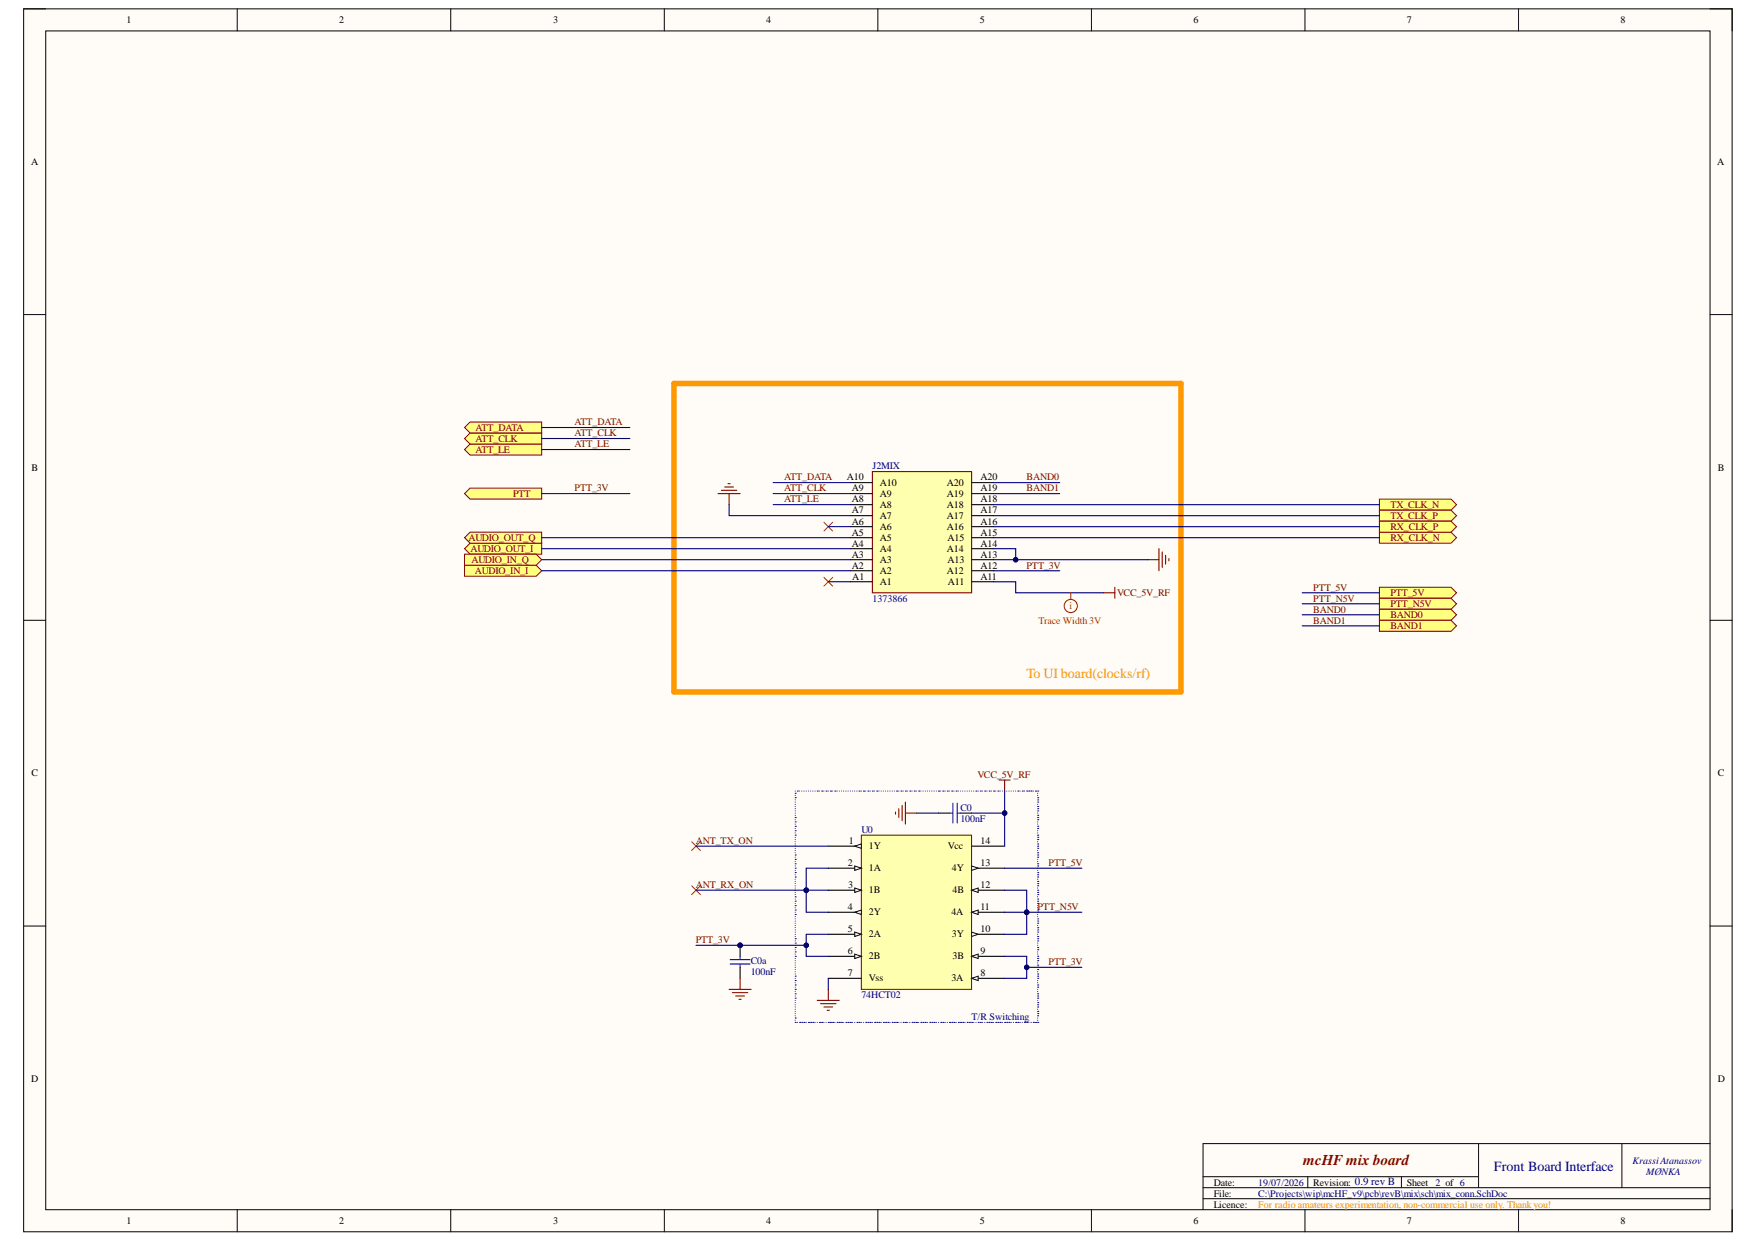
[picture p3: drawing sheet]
<svg xmlns="http://www.w3.org/2000/svg" width="297mm" height="210mm" viewBox="0 0 297 210" stroke-linecap="round" stroke-linejoin="round" font-family="sans-serif">
<defs><g id="words">
<text font-size="2.5" fill="#800000" x="220.3" y="196.8">mcHF mix board</text>
<text font-size="2.4" fill="#f90" x="173.5" y="114.6">To UI board(clocks/rf)</text>
<text font-size="2.4" fill="#000080" x="252.6" y="197.8">Front Board Interface</text>
<g font-size="1.7">
<text x="21.4" y="3.9">1</text>
<text x="57.4" y="3.9">2</text>
<text x="93.5" y="3.9">3</text>
<text x="129.5" y="3.9">4</text>
<text x="165.7" y="3.9">5</text>
<text x="201.8" y="3.9">6</text>
<text x="237.8" y="3.9">7</text>
<text x="274" y="3.9">8</text>
<text x="5.2" y="27.9">A</text>
<text x="290.3" y="27.9">A</text>
<text x="5.3" y="79.6">B</text>
<text x="143.2" y="81.2">A10</text>
<text x="144" y="83">A9</text>
<text x="148.7" y="83.9">A9</text>
<text x="148.7" y="82.1">A10</text>
<text x="160.1" y="83.9">A19</text>
<text x="160.1" y="82.1">A20</text>
<text x="165.8" y="83">A19</text>
<text x="165.8" y="81.2">A20</text>
<text x="290.4" y="79.6">B</text>
<text x="144" y="88.7">A6</text>
<text x="144" y="86.7">A7</text>
<text x="144" y="84.9">A8</text>
<text x="148.7" y="89.6">A6</text>
<text x="148.7" y="87.8">A7</text>
<text x="148.7" y="85.8">A8</text>
<text x="160.1" y="89.6">A16</text>
<text x="160.1" y="87.8">A17</text>
<text x="160.1" y="85.8">A18</text>
<text x="165.8" y="88.7">A16</text>
<text x="165.8" y="86.7">A17</text>
<text x="165.8" y="84.9">A18</text>
<text x="144" y="94.3">A3</text>
<text x="144" y="92.4">A4</text>
<text x="144" y="90.5">A5</text>
<text x="148.7" y="95.2">A3</text>
<text x="148.7" y="93.3">A4</text>
<text x="148.7" y="91.5">A5</text>
<text x="160.1" y="93.3">A14</text>
<text x="160.2" y="95.2">A13</text>
<text x="160.2" y="91.5">A15</text>
<text x="165.8" y="94.3">A13</text>
<text x="165.8" y="92.4">A14</text>
<text x="165.8" y="90.5">A15</text>
<text x="144" y="96.1">A2</text>
<text x="144.1" y="98">A1</text>
<text x="148.7" y="98.9">A1</text>
<text x="148.7" y="97.1">A2</text>
<text x="160.1" y="97.1">A12</text>
<text x="160.3" y="98.9">A11</text>
<text x="165.8" y="98">A11</text>
<text x="165.8" y="96.1">A12</text>
<text x="5.3" y="131.2">C</text>
<text x="290.4" y="131.2">C</text>
<text x="143.5" y="142.6">1</text>
<text x="146.9" y="143.6">1Y</text>
<text x="160.3" y="143.6">Vcc</text>
<text x="165.8" y="142.6">14</text>
<text x="143.3" y="146.3">2</text>
<text x="146.9" y="147.3">1A</text>
<text x="160.9" y="147.3">4Y</text>
<text x="165.8" y="146.3">13</text>
<text x="143.3" y="153.8">4</text>
<text x="143.4" y="150.1">3</text>
<text x="146.9" y="151">1B</text>
<text x="146.9" y="154.7">2Y</text>
<text x="160.8" y="154.7">4A</text>
<text x="161" y="151">4B</text>
<text x="165.8" y="153.8">11</text>
<text x="165.8" y="150.1">12</text>
<text x="143.3" y="161.2">6</text>
<text x="143.3" y="157.5">5</text>
<text x="146.9" y="158.4">2A</text>
<text x="160.9" y="158.4">3Y</text>
<text x="165.8" y="161.2">9</text>
<text x="165.8" y="157.5">10</text>
<text x="143.3" y="164.9">7</text>
<text x="146.9" y="162.2">2B</text>
<text x="146.9" y="165.9">Vss</text>
<text x="160.8" y="165.9">3A</text>
<text x="161" y="162.2">3B</text>
<text x="165.8" y="164.9">8</text>
<text x="5.2" y="182.9">D</text>
<text x="290.4" y="182.9">D</text>
<text x="205.2" y="200.4">Date:</text>
<text x="205.2" y="202.2">File:</text>
<text x="222" y="200.4">Revision: 0.9 rev B</text>
<text x="237.8" y="200.4">Sheet 2 of 6</text>
<text x="21.4" y="206.9">1</text>
<text x="57.4" y="206.9">2</text>
<text x="93.5" y="206.9">3</text>
<text x="129.5" y="206.9">4</text>
<text x="165.7" y="206.9">5</text>
<text x="201.8" y="206.9">6</text>
<text x="205.2" y="204.1">Licence:</text>
<text x="237.8" y="206.9">7</text>
<text x="274" y="206.9">8</text>
</g>
<g font-size="1.7" fill="#800000">
<text x="97.1" y="71.9">ATT_DATA</text>
<text x="80.4" y="76.5">ATT_LE</text>
<text x="80.4" y="74.6">ATT_CLK</text>
<text x="80.4" y="72.8">ATT_DATA</text>
<text x="97.1" y="73.7">ATT_CLK</text>
<text x="97.1" y="75.6">ATT_LE</text>
<text x="86.7" y="83.9">PTT</text>
<text x="97.1" y="83">PTT_3V</text>
<text x="132.6" y="81.2">ATT_DATA</text>
<text x="132.6" y="83">ATT_CLK</text>
<text x="173.5" y="81.2">BAND0</text>
<text x="173.5" y="83">BAND1</text>
<text x="132.6" y="84.9">ATT_LE</text>
<text x="235.1" y="85.8">TX_CLK_N</text>
<text x="235.1" y="87.8">TX_CLK_P</text>
<text x="235.1" y="89.6">RX_CLK_P</text>
<text x="79.2" y="91.5">AUDIO_OUT_Q</text>
<text x="79.5" y="93.3">AUDIO_OUT_I</text>
<text x="79.7" y="95.2">AUDIO_IN_Q</text>
<text x="235.1" y="91.5">RX_CLK_N</text>
<text x="80.3" y="97.1">AUDIO_IN_I</text>
<text x="173.5" y="96.1">PTT_3V</text>
<text x="188.9" y="100.8">VCC_5V_RF</text>
<text x="222" y="99.8">PTT_5V</text>
<text x="222" y="101.7">PTT_N5V</text>
<text x="235.1" y="100.8">PTT_5V</text>
<text x="222" y="103.6">BAND0</text>
<text x="222" y="105.4">BAND1</text>
<text x="235.1" y="102.6">PTT_N5V</text>
<text x="235.1" y="104.5">BAND0</text>
<text x="235.1" y="106.4">BAND1</text>
<text x="165.2" y="131.5">VCC_5V_RF</text>
<text x="117.6" y="142.6">ANT_TX_ON</text>
<text x="177.3" y="146.3">PTT_5V</text>
<text x="117.6" y="150.1">ANT_RX_ON</text>
<text x="175.4" y="153.8">PTT_N5V</text>
<text x="117.6" y="159.4">PTT_3V</text>
<text x="177.3" y="163.1">PTT_3V</text>
</g>
<g font-size="1.7" fill="#000080">
<text x="147.5" y="79.3">J2MIX</text>
<text x="147.5" y="101.7">1373866</text>
<text x="162.4" y="137">C0</text>
<text x="145.6" y="140.8">U0</text>
<text x="162.4" y="138.9">100nF</text>
<text x="126.9" y="162.9">C0a</text>
<text x="126.9" y="164.8">100nF</text>
<text x="145.6" y="168.7">74HCT02</text>
<text x="164.2" y="172.5">T/R Switching</text>
<text x="276" y="196.6">Krassi Atanassov</text>
<text x="212.7" y="200.4">19/07/2026</text>
<text x="212.7" y="202.2">C:\Projects\wip\mcHF_v9\pcb\revB\mix\sch\mix_conn.SchDoc</text>
<text x="278.3" y="198.5">MØNKA</text>
</g>
<g font-size="1.7" fill="#f00">
<text x="175.6" y="105.4">Trace Width 3V</text>
<text x="180.8" y="103">i</text>
</g>
<text font-size="1.7" fill="#f90" x="212.7" y="204.1">For radio amateurs experimentation, non-commercial use only. Thankyou!</text>
</g></defs>
<path d="M4 1.5h288.8v206.7h-288.8z" fill-rule="evenodd" fill="#fffcf8"/>
<path d="M4 1.5h288.8v206.7h-288.8z" fill="none" stroke="#000" stroke-width=".17"/>
<path d="M7.7 5.2h281.4v199.2h-281.4z" fill-rule="evenodd" fill="#fffcf8"/>
<g fill="none" stroke="#000" stroke-width=".17">
<path d="M4 1.5h3.7M7.7 5.2h281.4v199.2h-281.4zM40.1 1.5v3.7M76.2 1.5v3.7M112.3 1.5v3.7M148.4 1.5v3.7M184.5 1.5v3.7M220.6 1.5v3.7M256.7 1.5v3.7M289.1 1.5h3.7v3.7M4 53.2h3.7M289.1 53.2h3.7"/>
<path d="M4 104.8h3.7M289.1 104.8h3.7M4 156.5h3.7M289.1 156.5h3.7M203.4 198.9h46.6M221.1 198.9v1.8M236.9 198.9v1.8M250 193.3v7.4M274.2 193.3v7.4M289.1 193.3h-85.7v11.1M40.1 204.4v3.8M76.2 204.4v3.8"/>
<path d="M112.3 204.4v3.8M148.4 204.4v3.8M184.5 204.4v3.8M203.4 200.7h85.7M203.4 202.6h85.7M220.6 204.4v3.8M256.7 204.4v3.8M292.8 204.4v3.8"/>
</g>
<path d="M233.2 84.4h12.1l.9 .9-.9 .9h-12.1z" fill-rule="evenodd" fill="#ffff80"/>
<path d="M233.2 84.4h12.1l.9 .9-.9 .9h-12.1z" fill="none" stroke="#800000" stroke-width=".17"/>
<path d="M233.2 86.2h12.1l.9 1-.9 .9h-12.1z" fill-rule="evenodd" fill="#ffff80"/>
<path d="M233.2 86.2h12.1l.9 1-.9 .9h-12.1z" fill="none" stroke="#800000" stroke-width=".17"/>
<path d="M188.5 99.3v1.8M194.1 94.6h1.8M195.9 92.7v3.8M196.5 93.3v2.6M197.1 93.9v1.4M197.6 94.4v.4M186.6 100.2h1.9" fill="none" stroke="#800000" stroke-width=".19"/>
<path d="M113.9 64.8h85.8v52.1h-85.8z" fill="none" stroke="#f90" stroke-width=".93"/>
<path d="M78.5 83.4l1-.9h12.1v1.9h-12.1z" fill-rule="evenodd" fill="#ffff80"/>
<path d="M78.5 83.4l1-.9h12.1v1.9h-12.1z" fill="none" stroke="#800000" stroke-width=".17"/>
<path d="M233.2 89.9h12.1l.9 1-.9 .9h-12.1z" fill-rule="evenodd" fill="#ffff80"/>
<path d="M233.2 89.9h12.1l.9 1-.9 .9h-12.1z" fill="none" stroke="#800000" stroke-width=".17"/>
<path d="M233.2 88.1h12.1l.9 .9-.9 .9h-12.1z" fill-rule="evenodd" fill="#ffff80"/>
<path d="M233.2 88.1h12.1l.9 .9-.9 .9h-12.1z" fill="none" stroke="#800000" stroke-width=".17"/>
<path d="M78.5 92.7l1-.9h12.1v1.9h-12.1z" fill-rule="evenodd" fill="#ffff80"/>
<path d="M78.5 92.7l1-.9h12.1v1.9h-12.1z" fill="none" stroke="#800000" stroke-width=".17"/>
<path d="M78.5 90.9l1-1h12.1v1.9h-12.1z" fill-rule="evenodd" fill="#ffff80"/>
<path d="M78.5 90.9l1-1h12.1v1.9h-12.1z" fill="none" stroke="#800000" stroke-width=".17"/>
<path d="M78.5 95.5h12.1l1 1-1 .9h-12.1z" fill-rule="evenodd" fill="#ffff80"/>
<path d="M78.5 95.5h12.1l1 1-1 .9h-12.1z" fill="none" stroke="#800000" stroke-width=".17"/>
<path d="M78.5 93.7h12.1l1 .9-1 .9h-12.1z" fill-rule="evenodd" fill="#ffff80"/>
<path d="M78.5 93.7h12.1l1 .9-1 .9h-12.1z" fill="none" stroke="#800000" stroke-width=".17"/>
<path d="M78.5 76l1-1h12.1v1.9h-12.1z" fill-rule="evenodd" fill="#ffff80"/>
<path d="M78.5 76l1-1h12.1v1.9h-12.1z" fill="none" stroke="#800000" stroke-width=".17"/>
<path d="M78.5 74.1l1-.9h12.1v1.8h-12.1z" fill-rule="evenodd" fill="#ffff80"/>
<path d="M78.5 74.1l1-.9h12.1v1.8h-12.1z" fill="none" stroke="#800000" stroke-width=".17"/>
<path d="M78.5 72.2l1-.9h12.1v1.9h-12.1z" fill-rule="evenodd" fill="#ffff80"/>
<path d="M78.5 72.2l1-.9h12.1v1.9h-12.1z" fill="none" stroke="#800000" stroke-width=".17"/>
<path d="M121.4 83.4h3.7M122 82.9h2.6M122.5 82.3h1.5M123.1 81.7h.3M123.3 83.4v1.9" fill="none" stroke="#800000" stroke-width=".19"/>
<path d="M147.5 79.7h16.8v20.5h-16.8z" fill-rule="evenodd" fill="#ffffb0"/>
<g fill="none" stroke="#800000" stroke-width=".19">
<path d="M147.5 79.7h16.8v20.5h-16.8zM151.4 137.2v.4M152 136.7v1.5M152.5 136.1v2.6M153.1 135.6v3.7M153.1 137.4h1.8M168.9 131.8h1.9M169.8 131.8v1.9M138.2 169.1h3.7M138.7 169.6h2.6M139.3 170.2h1.5M139.8 170.7h.4"/>
<path d="M140 167.2v1.9"/>
</g>
<g fill="none" stroke="#000" stroke-width=".19">
<path d="M143.8 98.3h3.7M143.8 96.5h3.7M143.8 94.6h3.7M143.8 92.7h3.7M143.8 90.9h3.7M143.8 89h3.7M143.8 87.1h3.7M143.8 85.3h3.7M143.8 83.4h3.7M143.8 81.6h3.7M164.3 98.3h3.7M164.3 96.5h3.7"/>
<path d="M164.3 94.6h3.7M164.3 92.7h3.7M164.3 90.9h3.7M164.3 89h3.7M164.3 87.1h3.7M164.3 85.3h3.7M164.3 83.4h3.7M164.3 81.6h3.7M158.7 137.4h1.8M162.4 137.4h1.9"/>
</g>
<path d="M139.3 97.6l1.5 1.5M139.3 88.3l1.5 1.5M140.8 97.6l-1.5 1.5M140.8 88.3l-1.5 1.5" fill="none" stroke="#f00" stroke-width=".17"/>
<g fill="none" stroke="#0000b4" stroke-width=".19">
<path d="M134.4 134.1h.1M134.4 134.8h.1M134.4 138.2h.1M134.4 138.9h.1M134.4 139.7h.1M134.4 133.7h.1M134.4 134.4h.1M134.4 135.2h.1M134.4 135.6h.1M134.4 135.9h.1M134.4 136.3h.1M134.4 136.7h.1"/>
<path d="M134.4 137h.1M134.4 137.4h.1M134.4 137.8h.1M134.4 138.5h.1M134.4 139.3h.1M134.8 133.7h.1M135.2 133.7h.1M135.5 133.7h.1M135.9 133.7h.1M136.3 133.7h.1M136.7 133.7h.1M137 133.7h.1"/>
<path d="M137.4 133.7h.1M137.8 133.7h.1M138.2 133.7h.1M138.5 133.7h.1M138.9 133.7h.1M139.3 133.7h.1M139.7 133.7h.1M140 133.7h.1M140.4 133.7h.1M140.8 133.7h.1M141.1 133.7h.1M141.5 133.7h.1"/>
<path d="M141.9 133.7h.1M142.3 133.7h.1M142.6 133.7h.1M143 133.7h.1M143.4 133.7h.1M143.8 133.7h.1M144.1 133.7h.1M144.5 133.7h.1M144.9 133.7h.1M145.2 133.7h.1M145.6 133.7h.1M146 133.7h.1"/>
<path d="M146.4 133.7h.1M146.7 133.7h.1M147.1 133.7h.1M147.5 133.7h.1M147.9 133.7h.1M148.2 133.7h.1M148.6 133.7h.1M149 133.7h.1M149.3 133.7h.1M149.7 133.7h.1M150.1 133.7h.1M150.5 133.7h.1"/>
<path d="M150.8 133.7h.1M151.2 133.7h.1M151.6 133.7h.1M151.9 133.7h.1M152.3 133.7h.1M152.7 133.7h.1M153.1 133.7h.1M153.4 133.7h.1M153.8 133.7h.1M154.2 133.7h.1M154.6 133.7h.1M154.9 133.7h.1"/>
<path d="M155.3 133.7h.1M155.7 133.7h.1M156 133.7h.1M156.4 133.7h.1M156.8 133.7h.1M157.2 133.7h.1M157.5 133.7h.1M157.9 133.7h.1M158.3 133.7h.1M158.7 133.7h.1M159 133.7h.1M159.4 133.7h.1"/>
<path d="M159.8 133.7h.1M160.2 133.7h.1M160.5 133.7h.1M160.9 133.7h.1M161.3 133.7h.1M161.6 133.7h.1M162 133.7h.1M162.4 133.7h.1M162.8 133.7h.1M163.1 133.7h.1M163.5 133.7h.1M163.9 133.7h.1"/>
<path d="M164.2 133.7h.1M164.6 133.7h.1M165 133.7h.1M165.4 133.7h.1M165.7 133.7h.1M166.1 133.7h.1M166.5 133.7h.1M166.9 133.7h.1M167.2 133.7h.1M167.6 133.7h.1M168 133.7h.1M168.3 133.7h.1"/>
<path d="M168.7 133.7h.1M169.1 133.7h.1M169.5 133.7h.1M169.8 133.7h.1M170.2 133.7h.1M170.6 133.7h.1M171 133.7h.1M171.3 133.7h.1M171.7 133.7h.1M172.1 133.7h.1M172.4 133.7h.1M172.8 133.7h.1"/>
<path d="M173.2 133.7h.1M173.6 133.7h.1M173.9 133.7h.1M174.3 133.7h.1M174.7 133.7h.1M175.1 133.7h.1M175.4 133.7h.1M175.4 139.7h.1M175.4 138.5h.1M175.4 138.2h.1M175.4 137.8h.1M175.4 137h.1"/>
<path d="M175.4 136.7h.1M175.4 136.3h.1M175.4 135.6h.1M175.4 135.2h.1M175.4 134.8h.1M175.4 134.1h.1M175.4 134.4h.1M175.4 135.9h.1M175.4 137.4h.1M175.4 138.9h.1M175.4 139.3h.1M134.4 140.4h.1"/>
<path d="M134.4 141.1h.1M134.4 144.5h.1M134.4 145.2h.1M134.4 146h.1M134.4 146.7h.1M134.4 147.5h.1M134.4 148.2h.1M134.4 151.6h.1M134.4 152.3h.1M134.4 153.1h.1M134.4 153.8h.1M134.4 154.5h.1"/>
<path d="M134.4 158.6h.1M134.4 159.4h.1M134.4 140h.1M134.4 140.8h.1M134.4 141.5h.1M134.4 141.9h.1M134.4 142.3h.1M134.4 142.6h.1M134.4 143h.1M134.4 143.4h.1M134.4 143.7v.1M134.4 144.1h.1"/>
<path d="M134.4 144.9h.1M134.4 145.6h.1M134.4 146.4h.1M134.4 147.1h.1M134.4 147.8h.1M134.4 148.6h.1M134.4 149h.1M134.4 149.3h.1M134.4 149.7h.1M134.4 150.1h.1M134.4 150.4v.1M134.4 150.8h.1"/>
<path d="M134.4 151.2h.1M134.4 151.9h.1M134.4 152.7h.1M134.4 153.4h.1M134.4 154.2h.1M134.4 154.9h.1M134.4 155.3h.1M134.4 155.7h.1M134.4 156h.1M134.4 156.4h.1M134.4 156.8h.1M134.4 157.2h.1"/>
<path d="M134.4 157.5h.1M134.4 157.9h.1M134.4 158.3h.1M134.4 159h.1M134.4 159.8h.1M175.4 159h.1M175.4 158.6h.1M175.4 158.3h.1M175.4 157.5h.1M175.4 157.2h.1M175.4 156.8h.1M175.4 156h.1"/>
<path d="M175.4 155.7h.1M175.4 155.3h.1M175.4 154.2h.1M175.4 153.8h.1M175.4 152.7h.1M175.4 152.3h.1M175.4 151.9h.1M175.4 151.2h.1M175.4 150.8h.1M175.4 150.5h.1M175.4 149.7h.1M175.4 149.3h.1"/>
<path d="M175.4 149h.1M175.4 148.2h.1M175.4 147.8h.1M175.4 147.5h.1M175.4 146.4h.1M175.4 146h.1M175.4 144.9h.1M175.4 144.5h.1M175.4 144.1h.1M175.4 143.4h.1M175.4 143h.1M175.4 142.6h.1"/>
<path d="M175.4 141.9h.1M175.4 141.5h.1M175.4 141.1h.1M175.4 140h.1M175.4 140.4h.1M175.4 140.8h.1M175.4 142.3h.1M175.4 143.7v.1M175.4 145.2h.1M175.4 145.6h.1M175.4 146.7h.1M175.4 147.1h.1"/>
<path d="M175.4 148.6h.1M175.4 150.1h.1M175.4 151.6h.1M175.4 153.1h.1M175.4 153.4h.1M175.4 154.5v.1M175.4 154.9h.1M175.4 156.4h.1M175.4 157.9h.1M175.4 159.4h.1M175.4 159.8h.1M134.4 160.1h.1"/>
<path d="M134.4 160.9h.1M134.4 161.6h.1M134.4 165h.1M134.4 165.7h.1M134.4 166.5h.1M134.4 167.2h.1M134.4 168h.1M134.4 168.7h.1M134.4 172h.1M134.4 172.8h.1M134.4 160.5h.1M134.4 161.2v.1"/>
<path d="M134.4 162h.1M134.4 162.4h.1M134.4 162.7h.1M134.4 163.1h.1M134.4 163.5h.1M134.4 163.9h.1M134.4 164.2h.1M134.4 164.6h.1M134.4 165.3h.1M134.4 166.1h.1M134.4 166.8h.1M134.4 167.6h.1"/>
<path d="M134.4 168.3h.1M134.4 169.1h.1M134.4 169.4h.1M134.4 169.8h.1M134.4 170.2h.1M134.4 170.6h.1M134.4 170.9h.1M134.4 171.3h.1M134.4 171.7h.1M134.4 172.4h.1M134.8 172.8h.1M135.2 172.8h.1"/>
<path d="M135.6 172.8h.1M135.9 172.8h.1M136.3 172.8h.1M136.7 172.8h.1M137.1 172.8h.1M137.4 172.8h.1M137.8 172.8h.1M138.2 172.8h.1M138.5 172.8h.1M138.9 172.8h.1M139.3 172.8h.1M139.7 172.8h.1"/>
<path d="M140 172.8h.1M140.4 172.8h.1M140.8 172.8h.1M141.1 172.8h.1M141.5 172.8h.1M141.9 172.8h.1M142.3 172.8h.1M142.6 172.8h.1M143 172.8h.1M143.4 172.8h.1M143.8 172.8h.1M144.1 172.8h.1"/>
<path d="M144.5 172.8h.1M144.9 172.8h.1M145.2 172.8h.1M145.6 172.8h.1M146 172.8h.1M146.4 172.8h.1M146.7 172.8h.1M147.1 172.8h.1M147.5 172.8h.1M147.9 172.8h.1M148.2 172.8h.1M148.6 172.8h.1"/>
<path d="M149 172.8h.1M149.4 172.8h.1M149.7 172.8h.1M150.1 172.8h.1M150.5 172.8h.1M150.8 172.8h.1M151.2 172.8h.1M151.6 172.8h.1M152 172.8h.1M152.3 172.8h.1M152.7 172.8h.1M153.1 172.8h.1"/>
<path d="M153.4 172.8h.1M153.8 172.8h.1M154.2 172.8h.1M154.6 172.8h.1M154.9 172.8h.1M155.3 172.8h.1M155.7 172.8h.1M156.1 172.8h.1M156.4 172.8h.1M156.8 172.8h.1M157.2 172.8h.1M157.5 172.8h.1"/>
<path d="M157.9 172.8h.1M158.3 172.8h.1M158.7 172.8h.1M159 172.8h.1M159.4 172.8h.1M159.8 172.8h.1M160.2 172.8h.1M160.5 172.8h.1M160.9 172.8h.1M161.3 172.8h.1M161.6 172.8h.1M162 172.8h.1"/>
<path d="M162.4 172.8h.1M162.8 172.8h.1M163.1 172.8h.1M163.5 172.8h.1M163.9 172.8h.1M164.3 172.8h.1M164.6 172.8h.1M165 172.8h.1M165.4 172.8h.1M165.7 172.8h.1M166.1 172.8h.1M166.5 172.8h.1"/>
<path d="M166.9 172.8h.1M167.2 172.8h.1M167.6 172.8h.1M168 172.8h.1M168.4 172.8h.1M168.7 172.8h.1M169.1 172.8h.1M169.5 172.8h.1M169.8 172.8h.1M170.2 172.8h.1M170.6 172.8h.1M171 172.8h.1"/>
<path d="M171.3 172.8h.1M171.7 172.8h.1M172.1 172.8h.1M172.5 172.8h.1M172.8 172.8h.1M173.2 172.8h.1M173.6 172.8h.1M173.9 172.8h.1M174.3 172.8h.1M174.7 172.8h.1M175.1 172.8h.1M175.4 172.8h.1"/>
<path d="M175.4 171.7h.1M175.4 171.3h.1M175.4 170.9h.1M175.4 170.2h.1M175.4 169.8h.1M175.4 169.4h.1M175.4 168.7h.1M175.4 168.3h.1M175.4 168h.1M175.4 166.8h.1M175.4 166.5h.1M175.4 165.3h.1"/>
<path d="M175.4 165h.1M175.4 164.6h.1M175.4 163.9h.1M175.4 163.5h.1M175.4 163.1h.1M175.4 162.4h.1M175.4 162h.1M175.4 161.6h.1M175.4 160.5h.1M175.4 160.1h.1M175.4 160.9h.1M175.4 161.2v.1"/>
<path d="M175.4 162.7h.1M175.4 164.2h.1M175.4 165.7h.1M175.4 166.1h.1M175.4 167.2h.1M175.4 167.6h.1M175.4 169.1h.1M175.4 170.6h.1M175.4 172v.1M175.4 172.4h.1"/>
</g>
<path d="M160.5 137.4h.6M161.1 135.7v3.4M161.8 137.4h.6M161.8 135.7v3.4" fill="none" stroke="#00f" stroke-width=".19"/>
<path d="M145.6 141.1h18.7v26.1h-18.7z" fill-rule="evenodd" fill="#ffffb0"/>
<path d="M145.6 141.1h18.7v26.1h-18.7z" fill="none" stroke="#800000" stroke-width=".17"/>
<path d="M140 161.6h5.6" fill="none" stroke="#000" stroke-width=".19"/>
<path d="M144.5 161.2l1.1 .4-1.1 .4z" fill="#f8fcff"/>
<path d="M144.5 161.2l1.1 .4-1.1 .4z" fill="none" stroke="#000" stroke-width=".17"/>
<path d="M140 157.9h5.6" fill="none" stroke="#000" stroke-width=".19"/>
<path d="M144.5 157.5l1.1 .4-1.1 .4z" fill="#f8fcff"/>
<path d="M144.5 157.5l1.1 .4-1.1 .4z" fill="none" stroke="#000" stroke-width=".17"/>
<path d="M140 143h5.6" fill="none" stroke="#000" stroke-width=".19"/>
<path d="M144.5 143l1.1-.4v.8z" fill="#f8fcff"/>
<path d="M144.5 143l1.1-.4v.8z" fill="none" stroke="#000" stroke-width=".17"/>
<path d="M140 146.7h5.6" fill="none" stroke="#000" stroke-width=".19"/>
<path d="M144.5 146.4l1.1 .3-1.1 .4z" fill="#f8fcff"/>
<path d="M144.5 146.4l1.1 .3-1.1 .4z" fill="none" stroke="#000" stroke-width=".17"/>
<path d="M140 150.4h5.6" fill="none" stroke="#000" stroke-width=".19"/>
<path d="M144.5 150.1l1.1 .3-1.1 .4z" fill="#f8fcff"/>
<path d="M144.5 150.1l1.1 .3-1.1 .4z" fill="none" stroke="#000" stroke-width=".17"/>
<path d="M140 154.2h5.6" fill="none" stroke="#000" stroke-width=".19"/>
<path d="M144.5 154.2l1.1-.4v.7z" fill="#f8fcff"/>
<path d="M144.5 154.2l1.1-.4v.7z" fill="none" stroke="#000" stroke-width=".17"/>
<path d="M164.3 165.3h5.5" fill="none" stroke="#000" stroke-width=".19"/>
<path d="M164.3 165.3l1.1-.3v.7z" fill="#f8fcff"/>
<path d="M164.3 165.3l1.1-.3v.7z" fill="none" stroke="#000" stroke-width=".17"/>
<path d="M140 165.3h5.6M164.3 161.6h5.5" fill="none" stroke="#000" stroke-width=".19"/>
<path d="M164.3 161.6l1.1-.4v.8z" fill="#f8fcff"/>
<path d="M164.3 161.6l1.1-.4v.8z" fill="none" stroke="#000" stroke-width=".17"/>
<path d="M164.3 157.9h5.5" fill="none" stroke="#000" stroke-width=".19"/>
<path d="M164.3 157.5l1.1 .4-1.1 .4z" fill="#f8fcff"/>
<path d="M164.3 157.5l1.1 .4-1.1 .4z" fill="none" stroke="#000" stroke-width=".17"/>
<path d="M164.3 154.2h5.5" fill="none" stroke="#000" stroke-width=".19"/>
<path d="M164.3 154.2l1.1-.4v.7z" fill="#f8fcff"/>
<path d="M164.3 154.2l1.1-.4v.7z" fill="none" stroke="#000" stroke-width=".17"/>
<path d="M164.3 150.4h5.5" fill="none" stroke="#000" stroke-width=".19"/>
<path d="M164.3 150.4l1.1-.3v.7z" fill="#f8fcff"/>
<path d="M164.3 150.4l1.1-.3v.7z" fill="none" stroke="#000" stroke-width=".17"/>
<path d="M164.3 146.7h5.5" fill="none" stroke="#000" stroke-width=".19"/>
<path d="M164.3 146.4l1.1 .3-1.1 .4z" fill="#f8fcff"/>
<path d="M164.3 146.4l1.1 .3-1.1 .4z" fill="none" stroke="#000" stroke-width=".17"/>
<path d="M164.3 143h5.5" fill="none" stroke="#000" stroke-width=".19"/>
<circle cx="125.1" cy="159.8" r=".37" fill="#000080"/>
<circle cx="125.1" cy="159.8" r=".37" fill="none" stroke="#000080" stroke-width=".17"/>
<path d="M125.1 159.8v1.8" fill="none" stroke="#000" stroke-width=".19"/>
<circle cx="125.1" cy="159.8" r=".37" fill="#000080"/>
<circle cx="125.1" cy="159.8" r=".37" fill="none" stroke="#000080" stroke-width=".17"/>
<path d="M125.1 163.5v1.8" fill="none" stroke="#000" stroke-width=".19"/>
<path d="M123.4 162.9h3.4M123.4 162.2h3.4M125.1 161.6v.6M125.1 162.9v.6" fill="none" stroke="#00f" stroke-width=".19"/>
<path d="M123.3 167.2h3.7M123.8 167.8h2.6M124.4 168.3h1.5M124.9 168.9h.4M125.1 165.3v1.9" fill="none" stroke="#800000" stroke-width=".19"/>
<path d="M116.9 142.3l1.5 1.4M116.9 149.7l1.5 1.5M118.4 142.3l-1.5 1.4M118.4 149.7l-1.5 1.5" fill="none" stroke="#f00" stroke-width=".17"/>
<path d="M233.2 99.3h12.1l.9 .9-.9 .9h-12.1z" fill-rule="evenodd" fill="#ffff80"/>
<path d="M233.2 99.3h12.1l.9 .9-.9 .9h-12.1z" fill="none" stroke="#800000" stroke-width=".17"/>
<path d="M233.2 101.1h12.1l.9 .9-.9 1h-12.1z" fill-rule="evenodd" fill="#ffff80"/>
<path d="M233.2 101.1h12.1l.9 .9-.9 1h-12.1z" fill="none" stroke="#800000" stroke-width=".17"/>
<path d="M233.2 103h12.1l.9 .9-.9 .9h-12.1z" fill-rule="evenodd" fill="#ffff80"/>
<path d="M233.2 103h12.1l.9 .9-.9 .9h-12.1z" fill="none" stroke="#800000" stroke-width=".17"/>
<path d="M233.2 104.8h12.1l.9 1-.9 .9h-12.1z" fill-rule="evenodd" fill="#ffff80"/>
<path d="M233.2 104.8h12.1l.9 1-.9 .9h-12.1z" fill="none" stroke="#800000" stroke-width=".17"/>
<path d="M169.8 133.7v9.3" fill="none" stroke="#000080" stroke-width=".19"/>
<circle cx="169.8" cy="137.4" r=".37" fill="#000080"/>
<circle cx="169.8" cy="137.4" r=".37" fill="none" stroke="#000080" stroke-width=".17"/>
<path d="M91.6 76h14.9M91.6 74.1h14.9M91.6 72.2h14.9M91.6 96.5h52.2M91.6 94.6h52.2M91.6 92.7h52.2M91.6 90.9h52.2M91.6 83.4h14.9M117.7 159.8h18.6" fill="none" stroke="#000080" stroke-width=".19"/>
<circle cx="136.3" cy="159.8" r=".37" fill="#000080"/>
<circle cx="136.3" cy="159.8" r=".37" fill="none" stroke="#000080" stroke-width=".17"/>
<circle cx="125.1" cy="159.8" r=".37" fill="#000080"/>
<circle cx="125.1" cy="159.8" r=".37" fill="none" stroke="#000080" stroke-width=".17"/>
<path d="M117.7 150.4h18.6" fill="none" stroke="#000080" stroke-width=".19"/>
<circle cx="136.3" cy="150.5" r=".37" fill="#000080"/>
<circle cx="136.3" cy="150.5" r=".37" fill="none" stroke="#000080" stroke-width=".17"/>
<path d="M123.3 85.3v1.8h20.5M130.7 85.3h13.1M130.7 83.4h13.1M130.7 81.6h13.1M117.7 143h22.3M140 157.9h-3.7v3.7h3.7" fill="none" stroke="#000080" stroke-width=".19"/>
<circle cx="136.3" cy="159.8" r=".37" fill="#000080"/>
<circle cx="136.3" cy="159.8" r=".37" fill="none" stroke="#000080" stroke-width=".17"/>
<path d="M140 146.7h-3.7v7.5h3.7" fill="none" stroke="#000080" stroke-width=".19"/>
<circle cx="136.3" cy="150.5" r=".37" fill="#000080"/>
<circle cx="136.3" cy="150.5" r=".37" fill="none" stroke="#000080" stroke-width=".17"/>
<path d="M136.3 150.4h3.7" fill="none" stroke="#000080" stroke-width=".19"/>
<circle cx="136.3" cy="150.5" r=".37" fill="#000080"/>
<circle cx="136.3" cy="150.5" r=".37" fill="none" stroke="#000080" stroke-width=".17"/>
<path d="M140 98.3h3.8M140 89h3.8M154.9 137.4h3.8M164.3 137.4h5.5" fill="none" stroke="#000080" stroke-width=".19"/>
<circle cx="169.8" cy="137.4" r=".37" fill="#000080"/>
<circle cx="169.8" cy="137.4" r=".37" fill="none" stroke="#000080" stroke-width=".17"/>
<path d="M168 98.3h3.7v1.9h14.9M168 96.5h11.2M168 94.6h3.7" fill="none" stroke="#000080" stroke-width=".19"/>
<circle cx="171.7" cy="94.6" r=".37" fill="#000080"/>
<circle cx="171.7" cy="94.6" r=".37" fill="none" stroke="#000080" stroke-width=".17"/>
<path d="M168 92.7h3.7v1.9h22.4" fill="none" stroke="#000080" stroke-width=".19"/>
<circle cx="171.7" cy="94.6" r=".37" fill="#000080"/>
<circle cx="171.7" cy="94.6" r=".37" fill="none" stroke="#000080" stroke-width=".17"/>
<path d="M168 90.9h65.2M168 89h65.2M168 87.2h65.2M168 85.3h65.2M168 83.4h11.2M168 81.6h11.2M169.8 161.6h3.8v3.7h-3.8" fill="none" stroke="#000080" stroke-width=".19"/>
<circle cx="173.6" cy="163.5" r=".37" fill="#000080"/>
<circle cx="173.6" cy="163.5" r=".37" fill="none" stroke="#000080" stroke-width=".17"/>
<path d="M169.8 150.5h3.8v7.4h-3.8" fill="none" stroke="#000080" stroke-width=".19"/>
<circle cx="173.6" cy="154.2" r=".37" fill="#000080"/>
<circle cx="173.6" cy="154.2" r=".37" fill="none" stroke="#000080" stroke-width=".17"/>
<path d="M169.8 154.2h3.8" fill="none" stroke="#000080" stroke-width=".19"/>
<circle cx="173.6" cy="154.2" r=".37" fill="#000080"/>
<circle cx="173.6" cy="154.2" r=".37" fill="none" stroke="#000080" stroke-width=".17"/>
<path d="M169.8 146.7h13.1M173.6 163.5h9.3" fill="none" stroke="#000080" stroke-width=".19"/>
<circle cx="173.6" cy="163.5" r=".37" fill="#000080"/>
<circle cx="173.6" cy="163.5" r=".37" fill="none" stroke="#000080" stroke-width=".17"/>
<path d="M173.6 154.2h9.3" fill="none" stroke="#000080" stroke-width=".19"/>
<circle cx="173.6" cy="154.2" r=".37" fill="#000080"/>
<circle cx="173.6" cy="154.2" r=".37" fill="none" stroke="#000080" stroke-width=".17"/>
<path d="M220.2 105.8h13M220.2 103.9h13M220.2 102h13M220.2 100.2h13M140 165.3v1.9" fill="none" stroke="#000080" stroke-width=".19"/>
<g fill="none" stroke="#f00" stroke-width=".19">
<path d="M181 100.2v1.1"/>
<circle cx="181" cy="102.4" r="1.12"/>
</g>
<use href="#words"/>
</svg>
